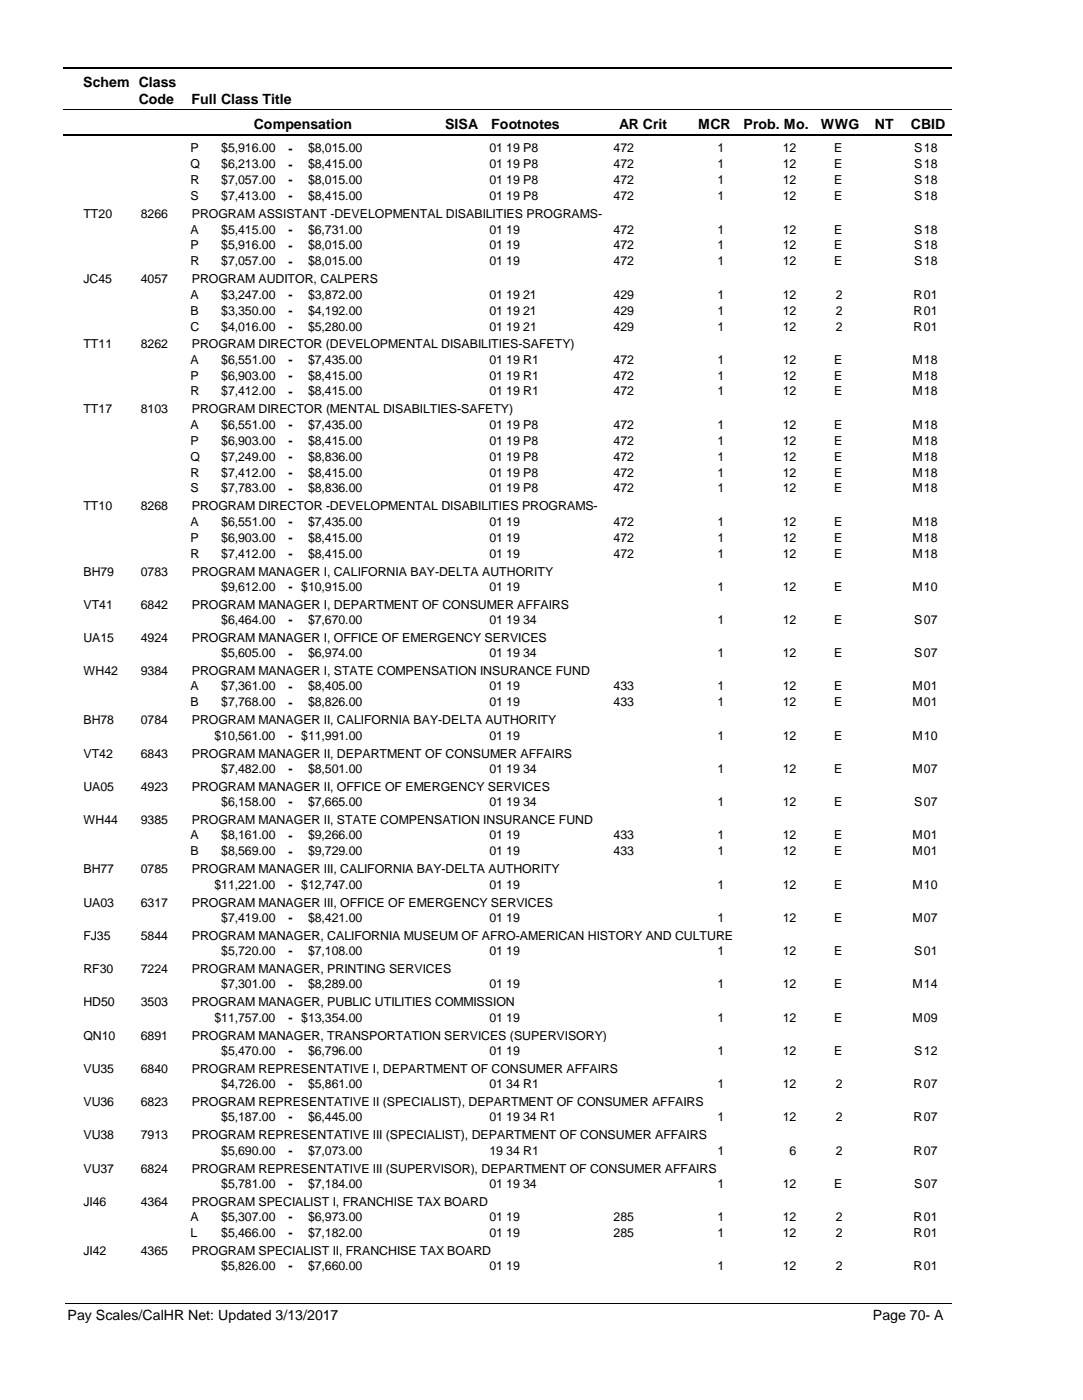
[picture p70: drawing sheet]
<svg xmlns="http://www.w3.org/2000/svg" width="216mm" height="279mm" viewBox="0 0 216 279" stroke-linecap="round" stroke-linejoin="round" font-family="sans-serif">
<defs><g id="words">
<g font-size="2.8">
<text x="16.6" y="17.3">Schem Class</text>
<text x="27.7" y="20.7">Code</text>
<text x="38.2" y="20.7">Full Class Title</text>
<text x="50.6" y="25.7">Compensation</text>
<text x="88.7" y="25.7">SISA</text>
<text x="98" y="25.7">Footnotes</text>
<text x="123.5" y="25.7">AR Crit</text>
<text x="139.2" y="25.7">MCR</text>
<text x="148.3" y="25.7">Prob. Mo.</text>
<text x="163.7" y="25.7">WWG</text>
<text x="174.5" y="25.7">NT</text>
<text x="181.6" y="25.7">CBID</text>
<text x="13.5" y="263.5">Pay Scales/CalHR Net: Updated 3/13/2017</text>
<text x="174.1" y="263.5">Page 70- A</text>
</g>
<g font-size="2.5">
<text x="38" y="30.4">P</text>
<text x="38" y="33.6">Q</text>
<text x="44.1" y="30.4">$5,916.00</text>
<text x="44.1" y="33.6">$6,213.00</text>
<text x="57.5" y="30.5">-</text>
<text x="57.5" y="33.6">-</text>
<text x="61.4" y="30.4">$8,015.00</text>
<text x="61.4" y="33.6">$8,415.00</text>
<text x="97.6" y="30.4">01 19 P8</text>
<text x="97.6" y="33.6">01 19 P8</text>
<text x="122.4" y="30.4">472</text>
<text x="122.4" y="33.6">472</text>
<text x="143.1" y="30.4">1</text>
<text x="143.1" y="33.6">1</text>
<text x="156.1" y="30.4">12</text>
<text x="156.1" y="33.6">12</text>
<text x="166.3" y="30.4">E</text>
<text x="166.3" y="33.6">E</text>
<text x="182.3" y="30.4">S</text>
<text x="182.3" y="33.6">S</text>
<text x="184.2" y="30.4">18</text>
<text x="184.2" y="33.6">18</text>
<text x="38" y="36.8">R</text>
<text x="38" y="40">S</text>
<text x="44.1" y="36.8">$7,057.00</text>
<text x="44.1" y="40">$7,413.00</text>
<text x="57.5" y="36.8">-</text>
<text x="57.5" y="40">-</text>
<text x="61.4" y="36.8">$8,015.00</text>
<text x="61.4" y="40">$8,415.00</text>
<text x="97.6" y="36.8">01 19 P8</text>
<text x="97.6" y="40">01 19 P8</text>
<text x="122.4" y="36.8">472</text>
<text x="122.4" y="40">472</text>
<text x="143.1" y="36.8">1</text>
<text x="143.1" y="40">1</text>
<text x="156.1" y="36.8">12</text>
<text x="156.1" y="40">12</text>
<text x="166.3" y="36.8">E</text>
<text x="166.3" y="40">E</text>
<text x="182.3" y="36.8">S</text>
<text x="182.3" y="40">S</text>
<text x="184.2" y="36.8">18</text>
<text x="184.2" y="40">18</text>
<text x="16.6" y="43.5">TT20</text>
<text x="28.1" y="43.5">8266</text>
<text x="38" y="46.6">A</text>
<text x="38.2" y="43.5">PROGRAM ASSISTANT -DEVELOPMENTAL DISABILITIES PROGRAMS-</text>
<text x="44.1" y="46.6">$5,415.00</text>
<text x="57.5" y="46.7">-</text>
<text x="61.4" y="46.6">$6,731.00</text>
<text x="97.6" y="46.6">01 19</text>
<text x="122.4" y="46.6">472</text>
<text x="143.1" y="46.6">1</text>
<text x="156.1" y="46.6">12</text>
<text x="166.3" y="46.6">E</text>
<text x="182.3" y="46.6">S</text>
<text x="184.2" y="46.6">18</text>
<text x="38" y="49.8">P</text>
<text x="38" y="53">R</text>
<text x="44.1" y="49.8">$5,916.00</text>
<text x="44.1" y="53">$7,057.00</text>
<text x="57.5" y="49.8">-</text>
<text x="57.5" y="53">-</text>
<text x="61.4" y="49.8">$8,015.00</text>
<text x="61.4" y="53">$8,015.00</text>
<text x="97.6" y="49.8">01 19</text>
<text x="97.6" y="53">01 19</text>
<text x="122.4" y="49.8">472</text>
<text x="122.4" y="53">472</text>
<text x="143.1" y="49.8">1</text>
<text x="143.1" y="53">1</text>
<text x="156.1" y="49.8">12</text>
<text x="156.1" y="53">12</text>
<text x="166.3" y="49.8">E</text>
<text x="166.3" y="53">E</text>
<text x="182.3" y="49.8">S</text>
<text x="182.3" y="53">S</text>
<text x="184.2" y="49.8">18</text>
<text x="184.2" y="53">18</text>
<text x="16.6" y="56.6">JC45</text>
<text x="28.1" y="56.6">4057</text>
<text x="38" y="59.6">A</text>
<text x="38.2" y="56.6">PROGRAM AUDITOR, CALPERS</text>
<text x="44.1" y="59.6">$3,247.00</text>
<text x="57.5" y="59.7">-</text>
<text x="61.4" y="59.6">$3,872.00</text>
<text x="97.6" y="59.6">01 19 21</text>
<text x="122.4" y="59.6">429</text>
<text x="143.1" y="59.6">1</text>
<text x="156.1" y="59.6">12</text>
<text x="166.6" y="59.6">2</text>
<text x="182.2" y="59.6">R</text>
<text x="184.2" y="59.6">01</text>
<text x="38" y="62.8">B</text>
<text x="38" y="66">C</text>
<text x="44.1" y="62.8">$3,350.00</text>
<text x="44.1" y="66">$4,016.00</text>
<text x="57.5" y="62.8">-</text>
<text x="61.4" y="62.8">$4,192.00</text>
<text x="61.4" y="66">$5,280.00</text>
<text x="97.6" y="62.8">01 19 21</text>
<text x="97.6" y="66">01 19 21</text>
<text x="122.4" y="62.8">429</text>
<text x="122.4" y="66">429</text>
<text x="143.1" y="62.8">1</text>
<text x="143.1" y="66">1</text>
<text x="156.1" y="62.8">12</text>
<text x="156.1" y="66">12</text>
<text x="166.6" y="62.8">2</text>
<text x="166.6" y="66">2</text>
<text x="182.2" y="62.8">R</text>
<text x="182.2" y="66">R</text>
<text x="184.2" y="62.8">01</text>
<text x="184.2" y="66">01</text>
<text x="16.6" y="69.6">TT11</text>
<text x="28.1" y="69.6">8262</text>
<text x="38.2" y="69.6">PROGRAM DIRECTOR (DEVELOPMENTAL DISABILITIES-SAFETY)</text>
<text x="57.5" y="66">-</text>
<text x="38" y="72.6">A</text>
<text x="38" y="75.8">P</text>
<text x="44.1" y="72.6">$6,551.00</text>
<text x="44.1" y="75.8">$6,903.00</text>
<text x="57.5" y="72.6">-</text>
<text x="57.5" y="75.8">-</text>
<text x="61.4" y="72.6">$7,435.00</text>
<text x="61.4" y="75.8">$8,415.00</text>
<text x="97.6" y="72.6">01 19 R1</text>
<text x="97.6" y="75.8">01 19 R1</text>
<text x="122.4" y="72.6">472</text>
<text x="122.4" y="75.8">472</text>
<text x="143.1" y="72.6">1</text>
<text x="143.1" y="75.8">1</text>
<text x="156.1" y="72.6">12</text>
<text x="156.1" y="75.8">12</text>
<text x="166.3" y="72.6">E</text>
<text x="166.3" y="75.8">E</text>
<text x="181.9" y="72.6">M</text>
<text x="181.9" y="75.8">M</text>
<text x="184.2" y="72.6">18</text>
<text x="184.2" y="75.8">18</text>
<text x="16.6" y="82.5">TT17</text>
<text x="28.1" y="82.5">8103</text>
<text x="38" y="78.9">R</text>
<text x="38.2" y="82.5">PROGRAM DIRECTOR (MENTAL DISABILTIES-SAFETY)</text>
<text x="44.1" y="78.9">$7,412.00</text>
<text x="57.5" y="79">-</text>
<text x="61.4" y="78.9">$8,415.00</text>
<text x="97.6" y="78.9">01 19 R1</text>
<text x="122.4" y="78.9">472</text>
<text x="143.1" y="78.9">1</text>
<text x="156.1" y="78.9">12</text>
<text x="166.3" y="78.9">E</text>
<text x="181.9" y="78.9">M</text>
<text x="184.2" y="78.9">18</text>
<text x="38" y="85.6">A</text>
<text x="38" y="88.8">P</text>
<text x="44.1" y="85.6">$6,551.00</text>
<text x="44.1" y="88.8">$6,903.00</text>
<text x="57.5" y="85.6">-</text>
<text x="57.5" y="88.8">-</text>
<text x="61.4" y="85.6">$7,435.00</text>
<text x="61.4" y="88.8">$8,415.00</text>
<text x="97.6" y="85.6">01 19 P8</text>
<text x="97.6" y="88.8">01 19 P8</text>
<text x="122.4" y="85.6">472</text>
<text x="122.4" y="88.8">472</text>
<text x="143.1" y="85.6">1</text>
<text x="143.1" y="88.8">1</text>
<text x="156.1" y="85.6">12</text>
<text x="156.1" y="88.8">12</text>
<text x="166.3" y="85.6">E</text>
<text x="166.3" y="88.8">E</text>
<text x="181.9" y="85.6">M</text>
<text x="181.9" y="88.8">M</text>
<text x="184.2" y="85.6">18</text>
<text x="184.2" y="88.8">18</text>
<text x="38" y="91.9">Q</text>
<text x="38" y="95.1">R</text>
<text x="44.1" y="91.9">$7,249.00</text>
<text x="44.1" y="95.1">$7,412.00</text>
<text x="57.5" y="92">-</text>
<text x="57.5" y="95.2">-</text>
<text x="61.4" y="91.9">$8,836.00</text>
<text x="61.4" y="95.1">$8,415.00</text>
<text x="97.6" y="91.9">01 19 P8</text>
<text x="97.6" y="95.1">01 19 P8</text>
<text x="122.4" y="91.9">472</text>
<text x="122.4" y="95.1">472</text>
<text x="143.1" y="91.9">1</text>
<text x="143.1" y="95.1">1</text>
<text x="156.1" y="91.9">12</text>
<text x="156.1" y="95.1">12</text>
<text x="166.3" y="91.9">E</text>
<text x="166.3" y="95.1">E</text>
<text x="181.9" y="91.9">M</text>
<text x="181.9" y="95.1">M</text>
<text x="184.2" y="91.9">18</text>
<text x="184.2" y="95.1">18</text>
<text x="16.6" y="101.9">TT10</text>
<text x="28.1" y="101.9">8268</text>
<text x="38" y="98.3">S</text>
<text x="38.2" y="101.9">PROGRAM DIRECTOR -DEVELOPMENTAL DISABILITIES PROGRAMS-</text>
<text x="44.1" y="98.3">$7,783.00</text>
<text x="57.5" y="98.3">-</text>
<text x="61.4" y="98.3">$8,836.00</text>
<text x="97.6" y="98.3">01 19 P8</text>
<text x="122.4" y="98.3">472</text>
<text x="143.1" y="98.3">1</text>
<text x="156.1" y="98.3">12</text>
<text x="166.3" y="98.3">E</text>
<text x="181.9" y="98.3">M</text>
<text x="184.2" y="98.3">18</text>
<text x="38" y="104.9">A</text>
<text x="44.1" y="104.9">$6,551.00</text>
<text x="57.5" y="105">-</text>
<text x="61.4" y="104.9">$7,435.00</text>
<text x="97.6" y="104.9">01 19</text>
<text x="122.4" y="104.9">472</text>
<text x="143.1" y="104.9">1</text>
<text x="156.1" y="104.9">12</text>
<text x="166.3" y="104.9">E</text>
<text x="181.9" y="104.9">M</text>
<text x="184.2" y="104.9">18</text>
<text x="38" y="108.1">P</text>
<text x="38" y="111.3">R</text>
<text x="44.1" y="108.1">$6,903.00</text>
<text x="44.1" y="111.3">$7,412.00</text>
<text x="57.5" y="108.2">-</text>
<text x="57.5" y="111.3">-</text>
<text x="61.4" y="108.1">$8,415.00</text>
<text x="61.4" y="111.3">$8,415.00</text>
<text x="97.6" y="108.1">01 19</text>
<text x="97.6" y="111.3">01 19</text>
<text x="122.4" y="108.1">472</text>
<text x="122.4" y="111.3">472</text>
<text x="143.1" y="108.1">1</text>
<text x="143.1" y="111.3">1</text>
<text x="156.1" y="108.1">12</text>
<text x="156.1" y="111.3">12</text>
<text x="166.3" y="108.1">E</text>
<text x="166.3" y="111.3">E</text>
<text x="181.9" y="108.1">M</text>
<text x="181.9" y="111.3">M</text>
<text x="184.2" y="108.1">18</text>
<text x="184.2" y="111.3">18</text>
<text x="16.6" y="114.9">BH79</text>
<text x="28.1" y="114.9">0783</text>
<text x="38.2" y="114.9">PROGRAM MANAGER I, CALIFORNIA BAY-DELTA AUTHORITY</text>
<text x="44.1" y="117.9">$9,612.00</text>
<text x="57.5" y="117.9">-</text>
<text x="60.1" y="117.9">$10,915.00</text>
<text x="97.6" y="117.9">01 19</text>
<text x="143.1" y="117.9">1</text>
<text x="156.1" y="117.9">12</text>
<text x="166.3" y="117.9">E</text>
<text x="181.9" y="117.9">M</text>
<text x="184.2" y="117.9">10</text>
<text x="16.6" y="121.5">VT41</text>
<text x="28.1" y="121.5">6842</text>
<text x="38.2" y="121.5">PROGRAM MANAGER I, DEPARTMENT OF CONSUMER AFFAIRS</text>
<text x="44.1" y="124.5">$6,464.00</text>
<text x="57.5" y="124.6">-</text>
<text x="61.4" y="124.5">$7,670.00</text>
<text x="97.6" y="124.5">01 19 34</text>
<text x="143.1" y="124.5">1</text>
<text x="156.1" y="124.5">12</text>
<text x="166.3" y="124.5">E</text>
<text x="182.3" y="124.5">S</text>
<text x="184.2" y="124.5">07</text>
<text x="16.6" y="128.1">UA15</text>
<text x="28.1" y="128.1">4924</text>
<text x="38.2" y="128.1">PROGRAM MANAGER I, OFFICE OF EMERGENCY SERVICES</text>
<text x="44.1" y="131.2">$5,605.00</text>
<text x="57.5" y="131.2">-</text>
<text x="61.4" y="131.2">$6,974.00</text>
<text x="97.6" y="131.2">01 19 34</text>
<text x="143.1" y="131.2">1</text>
<text x="156.1" y="131.2">12</text>
<text x="166.3" y="131.2">E</text>
<text x="182.3" y="131.2">S</text>
<text x="184.2" y="131.2">07</text>
<text x="16.6" y="134.8">WH42</text>
<text x="28.1" y="134.8">9384</text>
<text x="38" y="137.8">A</text>
<text x="38.2" y="134.8">PROGRAM MANAGER I, STATE COMPENSATION INSURANCE FUND</text>
<text x="44.1" y="137.8">$7,361.00</text>
<text x="57.5" y="137.8">-</text>
<text x="61.4" y="137.8">$8,405.00</text>
<text x="97.6" y="137.8">01 19</text>
<text x="122.4" y="137.8">433</text>
<text x="143.1" y="137.8">1</text>
<text x="156.1" y="137.8">12</text>
<text x="166.3" y="137.8">E</text>
<text x="181.9" y="137.8">M</text>
<text x="184.2" y="137.8">01</text>
<text x="38" y="141">B</text>
<text x="44.1" y="141">$7,768.00</text>
<text x="57.5" y="141">-</text>
<text x="61.4" y="141">$8,826.00</text>
<text x="97.6" y="141">01 19</text>
<text x="122.4" y="141">433</text>
<text x="143.1" y="141">1</text>
<text x="156.1" y="141">12</text>
<text x="166.3" y="141">E</text>
<text x="181.9" y="141">M</text>
<text x="184.2" y="141">01</text>
<text x="16.6" y="144.6">BH78</text>
<text x="28.1" y="144.6">0784</text>
<text x="38.2" y="144.6">PROGRAM MANAGER II, CALIFORNIA BAY-DELTA AUTHORITY</text>
<text x="42.8" y="147.6">$10,561.00</text>
<text x="57.5" y="147.7">-</text>
<text x="60.1" y="147.6">$11,991.00</text>
<text x="97.6" y="147.6">01 19</text>
<text x="143.1" y="147.6">1</text>
<text x="156.1" y="147.6">12</text>
<text x="166.3" y="147.6">E</text>
<text x="181.9" y="147.6">M</text>
<text x="184.2" y="147.6">10</text>
<text x="16.6" y="151.2">VT42</text>
<text x="28.1" y="151.2">6843</text>
<text x="38.2" y="151.2">PROGRAM MANAGER II, DEPARTMENT OF CONSUMER AFFAIRS</text>
<text x="44.1" y="154.3">$7,482.00</text>
<text x="57.5" y="154.3">-</text>
<text x="61.4" y="154.3">$8,501.00</text>
<text x="97.6" y="154.3">01 19 34</text>
<text x="143.1" y="154.3">1</text>
<text x="156.1" y="154.3">12</text>
<text x="166.3" y="154.3">E</text>
<text x="181.9" y="154.3">M</text>
<text x="184.2" y="154.3">07</text>
<text x="16.6" y="157.9">UA05</text>
<text x="28.1" y="157.9">4923</text>
<text x="38.2" y="157.9">PROGRAM MANAGER II, OFFICE OF EMERGENCY SERVICES</text>
<text x="44.1" y="160.9">$6,158.00</text>
<text x="57.5" y="160.9">-</text>
<text x="61.4" y="160.9">$7,665.00</text>
<text x="97.6" y="160.9">01 19 34</text>
<text x="143.1" y="160.9">1</text>
<text x="156.1" y="160.9">12</text>
<text x="166.3" y="160.9">E</text>
<text x="182.3" y="160.9">S</text>
<text x="184.2" y="160.9">07</text>
<text x="16.6" y="164.5">WH44</text>
<text x="28.1" y="164.5">9385</text>
<text x="38" y="167.5">A</text>
<text x="38.2" y="164.5">PROGRAM MANAGER II, STATE COMPENSATION INSURANCE FUND</text>
<text x="44.1" y="167.5">$8,161.00</text>
<text x="57.5" y="167.6">-</text>
<text x="61.4" y="167.5">$9,266.00</text>
<text x="97.6" y="167.5">01 19</text>
<text x="122.4" y="167.5">433</text>
<text x="143.1" y="167.5">1</text>
<text x="156.1" y="167.5">12</text>
<text x="166.3" y="167.5">E</text>
<text x="181.9" y="167.5">M</text>
<text x="184.2" y="167.5">01</text>
<text x="38" y="170.7">B</text>
<text x="44.1" y="170.7">$8,569.00</text>
<text x="57.5" y="170.8">-</text>
<text x="61.4" y="170.7">$9,729.00</text>
<text x="97.6" y="170.7">01 19</text>
<text x="122.4" y="170.7">433</text>
<text x="143.1" y="170.7">1</text>
<text x="156.1" y="170.7">12</text>
<text x="166.3" y="170.7">E</text>
<text x="181.9" y="170.7">M</text>
<text x="184.2" y="170.7">01</text>
<text x="16.6" y="174.3">BH77</text>
<text x="28.1" y="174.3">0785</text>
<text x="38.2" y="174.3">PROGRAM MANAGER III, CALIFORNIA BAY-DELTA AUTHORITY</text>
<text x="42.8" y="177.4">$11,221.00</text>
<text x="57.5" y="177.4">-</text>
<text x="60.1" y="177.4">$12,747.00</text>
<text x="97.6" y="177.4">01 19</text>
<text x="143.1" y="177.4">1</text>
<text x="156.1" y="177.4">12</text>
<text x="166.3" y="177.4">E</text>
<text x="181.9" y="177.4">M</text>
<text x="184.2" y="177.4">10</text>
<text x="16.6" y="181">UA03</text>
<text x="28.1" y="181">6317</text>
<text x="38.2" y="181">PROGRAM MANAGER III, OFFICE OF EMERGENCY SERVICES</text>
<text x="44.1" y="184">$7,419.00</text>
<text x="57.5" y="184">-</text>
<text x="61.4" y="184">$8,421.00</text>
<text x="97.6" y="184">01 19</text>
<text x="143.1" y="184">1</text>
<text x="156.1" y="184">12</text>
<text x="166.3" y="184">E</text>
<text x="181.9" y="184">M</text>
<text x="184.2" y="184">07</text>
<text x="16.6" y="187.6">FJ35</text>
<text x="28.1" y="187.6">5844</text>
<text x="38.2" y="187.6">PROGRAM MANAGER, CALIFORNIA MUSEUM OF AFRO-AMERICAN HISTORY AND CULTURE</text>
<text x="44.1" y="190.6">$5,720.00</text>
<text x="57.5" y="190.7">-</text>
<text x="61.4" y="190.6">$7,108.00</text>
<text x="97.6" y="190.6">01 19</text>
<text x="143.1" y="190.6">1</text>
<text x="156.1" y="190.6">12</text>
<text x="166.3" y="190.6">E</text>
<text x="182.3" y="190.6">S</text>
<text x="184.2" y="190.6">01</text>
<text x="16.6" y="194.2">RF30</text>
<text x="28.1" y="194.2">7224</text>
<text x="38.2" y="194.2">PROGRAM MANAGER, PRINTING SERVICES</text>
<text x="44.1" y="197.3">$7,301.00</text>
<text x="57.5" y="197.3">-</text>
<text x="61.4" y="197.3">$8,289.00</text>
<text x="97.6" y="197.3">01 19</text>
<text x="143.1" y="197.3">1</text>
<text x="156.1" y="197.3">12</text>
<text x="166.3" y="197.3">E</text>
<text x="181.9" y="197.3">M</text>
<text x="184.2" y="197.3">14</text>
<text x="16.6" y="200.9">HD50</text>
<text x="28.1" y="200.9">3503</text>
<text x="38.2" y="200.9">PROGRAM MANAGER, PUBLIC UTILITIES COMMISSION</text>
<text x="42.8" y="203.9">$11,757.00</text>
<text x="57.5" y="203.9">-</text>
<text x="60.1" y="203.9">$13,354.00</text>
<text x="97.6" y="203.9">01 19</text>
<text x="143.1" y="203.9">1</text>
<text x="156.1" y="203.9">12</text>
<text x="166.3" y="203.9">E</text>
<text x="181.9" y="203.9">M</text>
<text x="184.2" y="203.9">09</text>
<text x="16.6" y="207.5">QN10</text>
<text x="28.1" y="207.5">6891</text>
<text x="38.2" y="207.5">PROGRAM MANAGER, TRANSPORTATION SERVICES (SUPERVISORY)</text>
<text x="16.6" y="214.1">VU35</text>
<text x="28.1" y="214.1">6840</text>
<text x="38.2" y="214.1">PROGRAM REPRESENTATIVE I, DEPARTMENT OF CONSUMER AFFAIRS</text>
<text x="44.1" y="210.5">$5,470.00</text>
<text x="57.5" y="210.6">-</text>
<text x="61.4" y="210.5">$6,796.00</text>
<text x="97.6" y="210.5">01 19</text>
<text x="143.1" y="210.5">1</text>
<text x="156.1" y="210.5">12</text>
<text x="166.3" y="210.5">E</text>
<text x="182.3" y="210.5">S</text>
<text x="184.2" y="210.5">12</text>
<text x="16.6" y="220.8">VU36</text>
<text x="28.1" y="220.8">6823</text>
<text x="38.2" y="220.8">PROGRAM REPRESENTATIVE II (SPECIALIST), DEPARTMENT OF CONSUMER AFFAIRS</text>
<text x="44.1" y="217.2">$4,726.00</text>
<text x="57.5" y="217.2">-</text>
<text x="61.4" y="217.2">$5,861.00</text>
<text x="97.6" y="217.2">01 34 R1</text>
<text x="143.1" y="217.2">1</text>
<text x="156.1" y="217.2">12</text>
<text x="166.6" y="217.2">2</text>
<text x="182.2" y="217.2">R</text>
<text x="184.2" y="217.2">07</text>
<text x="16.6" y="227.4">VU38</text>
<text x="28.1" y="227.4">7913</text>
<text x="38.2" y="227.4">PROGRAM REPRESENTATIVE III (SPECIALIST), DEPARTMENT OF CONSUMER AFFAIRS</text>
<text x="44.1" y="223.8">$5,187.00</text>
<text x="57.5" y="223.8">-</text>
<text x="61.4" y="223.8">$6,445.00</text>
<text x="97.6" y="223.8">01 19 34 R1</text>
<text x="143.1" y="223.8">1</text>
<text x="156.1" y="223.8">12</text>
<text x="166.6" y="223.8">2</text>
<text x="182.2" y="223.8">R</text>
<text x="184.2" y="223.8">07</text>
<text x="44.1" y="230.4">$5,690.00</text>
<text x="57.5" y="230.5">-</text>
<text x="61.4" y="230.4">$7,073.00</text>
<text x="97.6" y="230.4">19 34 R1</text>
<text x="143.1" y="230.4">1</text>
<text x="157.5" y="230.4">6</text>
<text x="166.6" y="230.4">2</text>
<text x="182.2" y="230.4">R</text>
<text x="184.2" y="230.4">07</text>
<text x="16.6" y="234">VU37</text>
<text x="28.1" y="234">6824</text>
<text x="38.2" y="234">PROGRAM REPRESENTATIVE III (SUPERVISOR), DEPARTMENT OF CONSUMER AFFAIRS</text>
<text x="44.1" y="237.1">$5,781.00</text>
<text x="57.5" y="237.1">-</text>
<text x="61.4" y="237.1">$7,184.00</text>
<text x="97.6" y="237.1">01 19 34</text>
<text x="143.1" y="237.1">1</text>
<text x="156.1" y="237.1">12</text>
<text x="166.3" y="237.1">E</text>
<text x="182.3" y="237.1">S</text>
<text x="184.2" y="237.1">07</text>
<text x="16.6" y="240.7">JI46</text>
<text x="28.1" y="240.7">4364</text>
<text x="38" y="243.7">A</text>
<text x="38.2" y="240.7">PROGRAM SPECIALIST I, FRANCHISE TAX BOARD</text>
<text x="44.1" y="243.7">$5,307.00</text>
<text x="57.5" y="243.7">-</text>
<text x="61.4" y="243.7">$6,973.00</text>
<text x="97.6" y="243.7">01 19</text>
<text x="122.4" y="243.7">285</text>
<text x="143.1" y="243.7">1</text>
<text x="156.1" y="243.7">12</text>
<text x="166.6" y="243.7">2</text>
<text x="182.2" y="243.7">R</text>
<text x="184.2" y="243.7">01</text>
<text x="16.6" y="250.5">JI42</text>
<text x="28.1" y="250.5">4365</text>
<text x="38" y="246.9">L</text>
<text x="38.2" y="250.5">PROGRAM SPECIALIST II, FRANCHISE TAX BOARD</text>
<text x="44.1" y="246.9">$5,466.00</text>
<text x="57.5" y="246.9">-</text>
<text x="61.4" y="246.9">$7,182.00</text>
<text x="97.6" y="246.9">01 19</text>
<text x="122.4" y="246.9">285</text>
<text x="143.1" y="246.9">1</text>
<text x="156.1" y="246.9">12</text>
<text x="166.6" y="246.9">2</text>
<text x="182.2" y="246.9">R</text>
<text x="184.2" y="246.9">01</text>
<text x="44.1" y="253.5">$5,826.00</text>
<text x="57.5" y="253.6">-</text>
<text x="61.4" y="253.5">$7,660.00</text>
<text x="97.6" y="253.5">01 19</text>
<text x="143.1" y="253.5">1</text>
<text x="156.1" y="253.5">12</text>
<text x="166.6" y="253.5">2</text>
<text x="182.2" y="253.5">R</text>
<text x="184.2" y="253.5">01</text>
</g>
</g></defs>
<path d="M12.7 13.5h177.1" fill="none" stroke="#000" stroke-width=".36"/>
<path d="M12.7 21.9h177.1" fill="none" stroke="#000" stroke-width=".2"/>
<path d="M12.7 27h177.1" fill="none" stroke="#000" stroke-width=".35"/>
<g fill="#fff">
<path d="M40.4 27.8h16.2v3h-16.2z" fill-rule="evenodd"/>
<path d="M183.9 27.8h4.1v3h-4.1z" fill-rule="evenodd"/>
<path d="M40.4 31h16.2v3h-16.2z" fill-rule="evenodd"/>
<path d="M183.9 31h4.1v3h-4.1z" fill-rule="evenodd"/>
<path d="M40.4 34.2h16.2v3h-16.2z" fill-rule="evenodd"/>
<path d="M183.9 34.2h4.1v3h-4.1z" fill-rule="evenodd"/>
<path d="M40.4 37.4h16.2v2.9h-16.2z" fill-rule="evenodd"/>
<path d="M183.9 37.4h4.1v2.9h-4.1z" fill-rule="evenodd"/>
<path d="M40.4 44h16.2v3h-16.2z" fill-rule="evenodd"/>
<path d="M183.9 44h4.1v3h-4.1z" fill-rule="evenodd"/>
<path d="M40.4 47.2h16.2v3h-16.2z" fill-rule="evenodd"/>
<path d="M183.9 47.2h4.1v3h-4.1z" fill-rule="evenodd"/>
<path d="M40.4 50.4h16.2v2.9h-16.2z" fill-rule="evenodd"/>
<path d="M183.9 50.4h4.1v2.9h-4.1z" fill-rule="evenodd"/>
<path d="M40.4 57h16.2v3h-16.2z" fill-rule="evenodd"/>
<path d="M183.9 57h4.1v3h-4.1z" fill-rule="evenodd"/>
<path d="M40.4 60.2h16.2v3h-16.2z" fill-rule="evenodd"/>
<path d="M183.9 60.2h4.1v3h-4.1z" fill-rule="evenodd"/>
<path d="M40.4 63.4h16.2v2.9h-16.2z" fill-rule="evenodd"/>
<path d="M183.9 63.4h4.1v2.9h-4.1z" fill-rule="evenodd"/>
<path d="M40.4 70h16.2v2.9h-16.2z" fill-rule="evenodd"/>
<path d="M183.9 70h4.1v2.9h-4.1z" fill-rule="evenodd"/>
<path d="M40.4 73.1h16.2v3h-16.2z" fill-rule="evenodd"/>
<path d="M183.9 73.1h4.1v3h-4.1z" fill-rule="evenodd"/>
<path d="M40.4 76.3h16.2v3h-16.2z" fill-rule="evenodd"/>
<path d="M183.9 76.3h4.1v3h-4.1z" fill-rule="evenodd"/>
<path d="M40.4 83h16.2v3h-16.2z" fill-rule="evenodd"/>
<path d="M183.9 83h4.1v3h-4.1z" fill-rule="evenodd"/>
<path d="M40.4 86.2h16.2v2.9h-16.2z" fill-rule="evenodd"/>
<path d="M183.9 86.2h4.1v2.9h-4.1z" fill-rule="evenodd"/>
<path d="M40.4 89.3h16.2v3h-16.2z" fill-rule="evenodd"/>
<path d="M183.9 89.3h4.1v3h-4.1z" fill-rule="evenodd"/>
<path d="M40.4 92.5h16.2v3h-16.2z" fill-rule="evenodd"/>
<path d="M183.9 92.5h4.1v3h-4.1z" fill-rule="evenodd"/>
<path d="M40.4 95.7h16.2v3h-16.2z" fill-rule="evenodd"/>
<path d="M183.9 95.7h4.1v3h-4.1z" fill-rule="evenodd"/>
<path d="M40.4 102.3h16.2v3h-16.2z" fill-rule="evenodd"/>
<path d="M183.9 102.3h4.1v3h-4.1z" fill-rule="evenodd"/>
<path d="M40.4 105.5h16.2v3h-16.2z" fill-rule="evenodd"/>
<path d="M183.9 105.5h4.1v3h-4.1z" fill-rule="evenodd"/>
<path d="M40.4 108.7h16.2v3h-16.2z" fill-rule="evenodd"/>
<path d="M183.9 108.7h4.1v3h-4.1z" fill-rule="evenodd"/>
<path d="M40.4 115.3h16.2v3h-16.2z" fill-rule="evenodd"/>
<path d="M183.9 115.3h4.1v3h-4.1z" fill-rule="evenodd"/>
<path d="M40.4 121.9h16.2v3h-16.2z" fill-rule="evenodd"/>
<path d="M183.9 121.9h4.1v3h-4.1z" fill-rule="evenodd"/>
<path d="M40.4 128.6h16.2v3h-16.2z" fill-rule="evenodd"/>
<path d="M183.9 128.6h4.1v3h-4.1z" fill-rule="evenodd"/>
<path d="M40.4 135.2h16.2v3h-16.2z" fill-rule="evenodd"/>
<path d="M183.9 135.2h4.1v3h-4.1z" fill-rule="evenodd"/>
<path d="M40.4 138.4h16.2v3h-16.2z" fill-rule="evenodd"/>
<path d="M183.9 138.4h4.1v3h-4.1z" fill-rule="evenodd"/>
<path d="M40.4 145h16.2v3h-16.2z" fill-rule="evenodd"/>
<path d="M183.9 145h4.1v3h-4.1z" fill-rule="evenodd"/>
<path d="M40.4 151.7h16.2v3h-16.2z" fill-rule="evenodd"/>
<path d="M183.9 151.7h4.1v3h-4.1z" fill-rule="evenodd"/>
<path d="M40.4 158.3h16.2v3h-16.2z" fill-rule="evenodd"/>
<path d="M183.9 158.3h4.1v3h-4.1z" fill-rule="evenodd"/>
<path d="M40.4 164.9h16.2v3h-16.2z" fill-rule="evenodd"/>
<path d="M183.9 164.9h4.1v3h-4.1z" fill-rule="evenodd"/>
<path d="M40.4 168.1h16.2v3h-16.2z" fill-rule="evenodd"/>
<path d="M183.9 168.1h4.1v3h-4.1z" fill-rule="evenodd"/>
<path d="M40.4 174.8h16.2v2.9h-16.2z" fill-rule="evenodd"/>
<path d="M183.9 174.8h4.1v2.9h-4.1z" fill-rule="evenodd"/>
<path d="M40.4 181.4h16.2v3h-16.2z" fill-rule="evenodd"/>
<path d="M183.9 181.4h4.1v3h-4.1z" fill-rule="evenodd"/>
<path d="M40.4 188h16.2v3h-16.2z" fill-rule="evenodd"/>
<path d="M183.9 188h4.1v3h-4.1z" fill-rule="evenodd"/>
<path d="M40.4 194.7h16.2v3h-16.2z" fill-rule="evenodd"/>
<path d="M183.9 194.7h4.1v3h-4.1z" fill-rule="evenodd"/>
<path d="M40.4 201.3h16.2v3h-16.2z" fill-rule="evenodd"/>
<path d="M183.9 201.3h4.1v3h-4.1z" fill-rule="evenodd"/>
<path d="M40.4 207.9h16.2v3h-16.2z" fill-rule="evenodd"/>
<path d="M183.9 207.9h4.1v3h-4.1z" fill-rule="evenodd"/>
<path d="M40.4 214.6h16.2v3h-16.2z" fill-rule="evenodd"/>
<path d="M183.9 214.6h4.1v3h-4.1z" fill-rule="evenodd"/>
<path d="M40.4 221.2h16.2v3h-16.2z" fill-rule="evenodd"/>
<path d="M183.9 221.2h4.1v3h-4.1z" fill-rule="evenodd"/>
<path d="M40.4 227.8h16.2v3h-16.2z" fill-rule="evenodd"/>
<path d="M183.9 227.8h4.1v3h-4.1z" fill-rule="evenodd"/>
<path d="M40.4 234.5h16.2v3h-16.2z" fill-rule="evenodd"/>
<path d="M183.9 234.5h4.1v3h-4.1z" fill-rule="evenodd"/>
<path d="M40.4 241.1h16.2v3h-16.2z" fill-rule="evenodd"/>
<path d="M183.9 241.1h4.1v3h-4.1z" fill-rule="evenodd"/>
<path d="M40.4 244.3h16.2v3h-16.2z" fill-rule="evenodd"/>
<path d="M183.9 244.3h4.1v3h-4.1z" fill-rule="evenodd"/>
<path d="M40.4 250.9h16.2v3h-16.2z" fill-rule="evenodd"/>
<path d="M183.9 250.9h4.1v3h-4.1z" fill-rule="evenodd"/>
</g>
<path d="M13.1 260.1h176.7" fill="none" stroke="#000" stroke-width=".2"/>
<use href="#words"/>
</svg>
